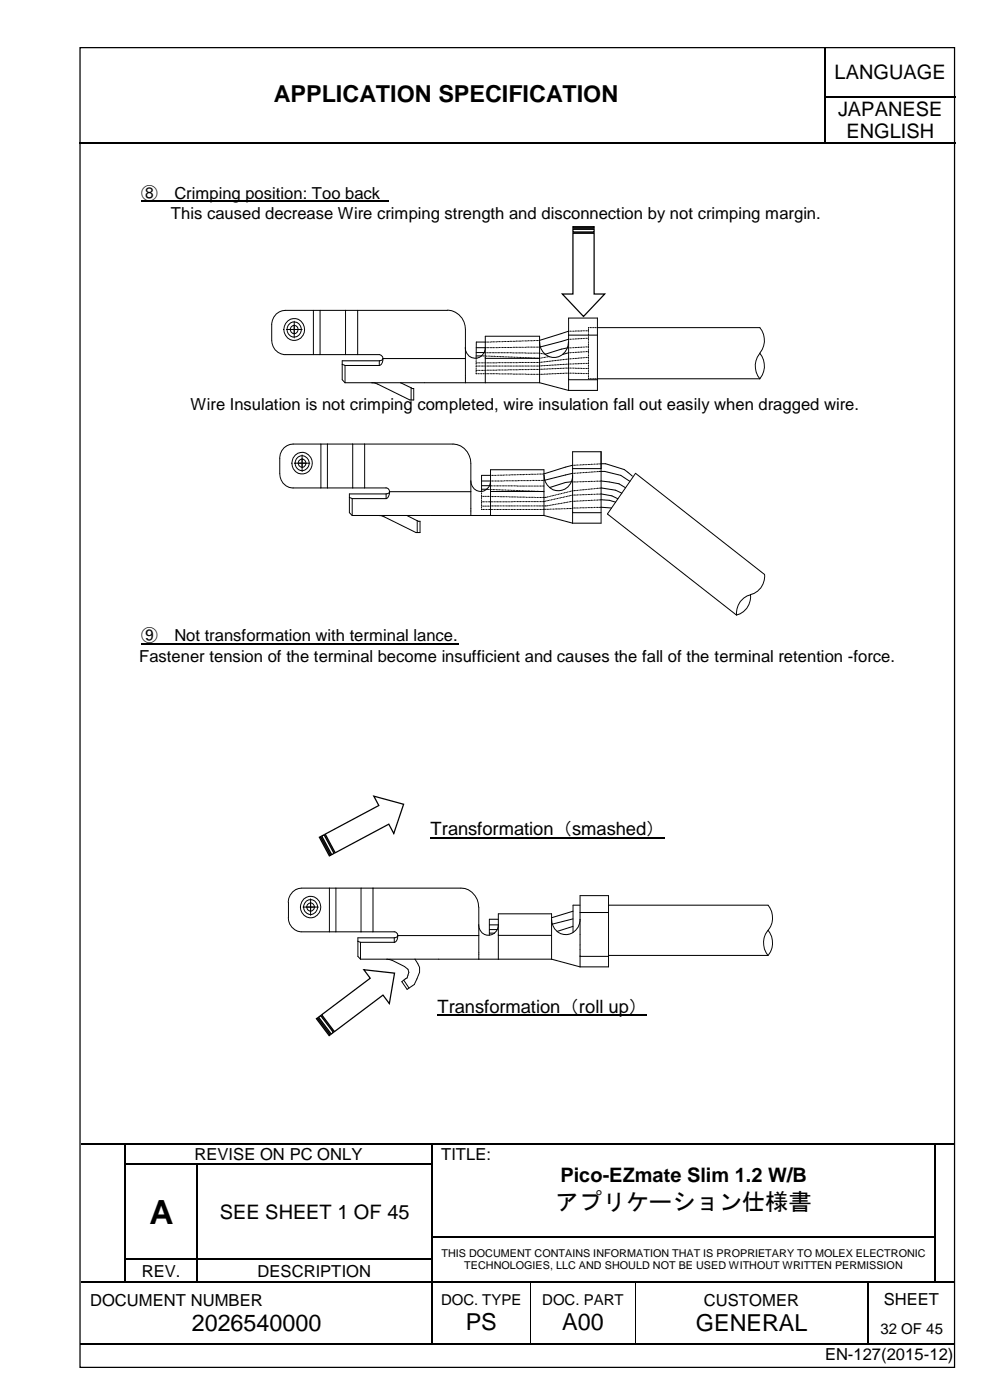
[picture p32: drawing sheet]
<svg xmlns="http://www.w3.org/2000/svg" width="210mm" height="297mm" viewBox="0 0 210 297" stroke-linecap="round" stroke-linejoin="round" font-family="sans-serif">
<defs><g id="words">
<text font-size="7.1" x="31.7" y="259.6">A</text>
<g font-size="5">
<text x="58.1" y="21.6">APPLICATION SPECIFICATION</text>
<text x="117.8" y="256.7">アプリケーション仕様書</text>
<text x="40.6" y="282.4">2026540000</text>
<text x="98.7" y="282.2">PS</text>
<text x="119.2" y="282.2">A00</text>
<text x="147.6" y="282.4">GENERAL</text>
</g>
<g font-size="4.2">
<text x="176.9" y="16.7">LANGUAGE</text>
<text x="177.7" y="24.5">JAPANESE</text>
<text x="179.4" y="29.4">ENGLISH</text>
<text x="118.8" y="250.7">Pico-EZmate Slim 1.2 W/B</text>
<text x="46.6" y="258.6">SEE SHEET 1 OF 45</text>
</g>
<g font-size="3.9">
<text x="91.3" y="177.1">Transformation（smashed）</text>
<text x="92.7" y="214.8">Transformation（roll up）</text>
</g>
<g font-size="3.5">
<text x="29.9" y="42.2">⑧</text>
<text x="36.2" y="46.5">This caused decrease Wire crimping strength and disconnection by not crimping margin.</text>
<text x="37" y="42.2">Crimping position: Too back</text>
<text x="40.4" y="87.1">Wire Insulation is not crimping completed, wire insulation fall out easily when dragged wire.</text>
<text x="29.9" y="136.1">⑨</text>
<text x="37" y="136.1">Not transformation with terminal lance.</text>
<text x="29.5" y="140.4">Fastener tension of the terminal become insufficient and causes the fall of the terminal retention -force.</text>
<text x="41.2" y="246.1">REVISE ON PC ONLY</text>
<text x="93.5" y="246.1">TITLE:</text>
<text x="30.1" y="270.8">REV.</text>
<text x="54.6" y="270.8">DESCRIPTION</text>
<text x="19.1" y="277">DOCUMENT NUMBER</text>
<text x="149.2" y="277">CUSTOMER</text>
<text x="187.4" y="276.8">SHEET</text>
<text x="174.9" y="288.6">EN-127(2015-12)</text>
</g>
<g font-size="3.2">
<text x="93.5" y="276.9">DOC. TYPE</text>
<text x="115" y="276.9">DOC. PART</text>
<text x="186.6" y="283">32 OF 45</text>
</g>
<g font-size="2.3">
<text x="93.6" y="266.6">THIS DOCUMENT CONTAINS INFORMATION THAT IS PROPRIETARY TO MOLEX ELECTRONIC</text>
<text x="98.4" y="269.3">TECHNOLOGIES, LLC AND SHOULD NOT BE USED WITHOUT WRITTEN PERMISSION</text>
</g>
</g></defs>
<g fill="none" stroke="#000" stroke-width=".25">
<path d="M175 10.2v10.2M16.8 30.4h158M175 20.6v9.7M175.1 20.5h27.4M175.1 30.4h27.4M17.2 242.6h9.3M26.6 242.8v4M26.6 247.1v4.8M26.6 252.2v4.9M26.6 257.3v4.9M26.7 242.6h64.8M26.7 247h15"/>
<path d="M41.8 247.1v4.8M41.8 252.2v4.9M41.8 257.3v4.9M42 247h49.5M91.6 242.8v4M91.6 247.1v4.8M91.6 252.2v4.9M91.6 257.3v4.9M91.8 242.6h106.3M198.2 242.8v4M198.2 247.1v4.8M198.2 252.2v4.9"/>
<path d="M198.2 257.3v4.9M198.4 242.6h4M17.2 272h9.3M26.6 262.5v4.6M26.6 267.3v4.6M26.7 267.2h15M26.7 272h15M41.8 262.5v4.6M41.8 267.3v4.6M42 267.2h49.5M42 272h49.5M91.6 262.5v4.6"/>
<path d="M91.6 267.3v4.6M91.6 272.2v12.9M91.8 262.3h106.3M91.8 272h20.6M112.6 272h22M134.9 272h49M184 272.2v12.9M184.1 272h14M198.2 262.5v4.6M198.2 267.3v4.6M198.4 272h4M16.9 285.2h74.6"/>
<path d="M91.8 285.2h20.6M112.6 285.2h22M134.9 285.2h49M184.1 285.2h18.3"/>
</g>
<g fill="#000">
<path d="M174.8 20.4h.3v.2h-.3z" fill-rule="evenodd"/>
<path d="M174.8 30.3h.3v.3h-.3z" fill-rule="evenodd"/>
<path d="M26.5 242.5h.2v.3h-.2z" fill-rule="evenodd"/>
<path d="M26.5 246.8h.2v.3h-.2z" fill-rule="evenodd"/>
<path d="M26.5 251.9h.2v.3h-.2z" fill-rule="evenodd"/>
<path d="M26.5 257.1h.2v.2h-.2z" fill-rule="evenodd"/>
<path d="M41.7 246.8h.3v.3h-.3z" fill-rule="evenodd"/>
<path d="M41.7 251.9h.3v.3h-.3z" fill-rule="evenodd"/>
<path d="M41.7 257.1h.3v.2h-.3z" fill-rule="evenodd"/>
<path d="M91.5 242.5h.3v.3h-.3z" fill-rule="evenodd"/>
<path d="M91.5 246.8h.3v.3h-.3z" fill-rule="evenodd"/>
<path d="M91.5 251.9h.3v.3h-.3z" fill-rule="evenodd"/>
<path d="M91.5 257.1h.3v.2h-.3z" fill-rule="evenodd"/>
<path d="M198.1 242.5h.3v.3h-.3z" fill-rule="evenodd"/>
<path d="M198.1 246.8h.3v.3h-.3z" fill-rule="evenodd"/>
<path d="M198.1 251.9h.3v.3h-.3z" fill-rule="evenodd"/>
<path d="M198.1 257.1h.3v.2h-.3z" fill-rule="evenodd"/>
<path d="M26.5 262.2h.2v.3h-.2z" fill-rule="evenodd"/>
<path d="M26.5 267.1h.2v.2h-.2z" fill-rule="evenodd"/>
<path d="M26.5 271.9h.2v.3h-.2z" fill-rule="evenodd"/>
<path d="M41.7 262.2h.3v.3h-.3z" fill-rule="evenodd"/>
<path d="M41.7 267.1h.3v.2h-.3z" fill-rule="evenodd"/>
<path d="M41.7 271.9h.3v.3h-.3z" fill-rule="evenodd"/>
<path d="M91.5 262.2h.3v.3h-.3z" fill-rule="evenodd"/>
<path d="M91.5 267.1h.3v.2h-.3z" fill-rule="evenodd"/>
<path d="M91.5 271.9h.3v.3h-.3z" fill-rule="evenodd"/>
<path d="M112.4 271.9h.2v.3h-.2z" fill-rule="evenodd"/>
<path d="M134.6 271.9h.3v.3h-.3z" fill-rule="evenodd"/>
<path d="M183.9 271.9h.2v.3h-.2z" fill-rule="evenodd"/>
<path d="M198.1 262.2h.3v.3h-.3z" fill-rule="evenodd"/>
<path d="M198.1 267.1h.3v.2h-.3z" fill-rule="evenodd"/>
<path d="M198.1 271.9h.3v.3h-.3z" fill-rule="evenodd"/>
<path d="M91.5 285.1h.3v.3h-.3z" fill-rule="evenodd"/>
<path d="M112.4 285.1h.2v.3h-.2z" fill-rule="evenodd"/>
<path d="M134.6 285.1h.3v.3h-.3z" fill-rule="evenodd"/>
<path d="M183.9 285.1h.2v.3h-.2z" fill-rule="evenodd"/>
</g>
<path d="M112.5 272.2v12.9M134.7 272.2v12.9" fill="none" stroke="#000" stroke-width=".21"/>
<path d="M55.6 15.8h112.4v9.7h-112.4z" fill-rule="evenodd" fill="#fff"/>
<path d="M17 10.1h185.4v280h-185.4z" fill="none" stroke="#000" stroke-width=".26"/>
<path d="M67.7 177.6l.3-.1 2.1 4-.3 .1zM68.2 177.4l.5-.3 2.1 4-.5 .2zM69 177l11.3-6.1-1-2 6.3 1.7-2.1 6.2-1.1-2-11.3 6.1z" fill-rule="evenodd" fill="#fff"/>
<path d="M67.7 177.6l.3-.1 2.1 4-.3 .1zM68.2 177.4l.5-.3 2.1 4-.5 .2zM69 177l11.3-6.1-1-2 6.3 1.7-2.1 6.2-1.1-2-11.3 6.1z" fill="none" stroke="#000" stroke-width=".26"/>
<path d="M67.1 216.1l.2-.1 2.7 3.5-.2 .2zM67.5 215.8l.5-.3 2.7 3.5-.5 .4zM77.1 205.7l6.5 .8-1.1 6.4-1.3-1.8-10.3 7.8-2.7-3.6 10.3-7.8z" fill-rule="evenodd" fill="#fff"/>
<path d="M67.1 216.1l.2-.1 2.7 3.5-.2 .2zM67.5 215.8l.5-.3 2.7 3.5-.5 .4zM77.1 205.7l6.5 .8-1.1 6.4-1.3-1.8-10.3 7.8-2.7-3.6 10.3-7.8z" fill="none" stroke="#000" stroke-width=".26"/>
<path d="M29.9 42.7h52.5M29.9 136.6h67.2" fill="none" stroke="#000" stroke-width=".25"/>
<path d="M121.5 48.1h4.5v.3h-4.5zM121.5 48.7h4.5v.5h-4.5zM121.5 49.5h4.5v12.9h2.2l-4.5 4.7-4.5-4.7h2.3z" fill-rule="evenodd" fill="#fff"/>
<path d="M121.5 48.1h4.5v.3h-4.5zM121.5 48.7h4.5v.5h-4.5zM121.5 49.5h4.5v12.9h2.2l-4.5 4.7-4.5-4.7h2.3z" fill="none" stroke="#000" stroke-width=".26"/>
<path d="M91.3 177.7h49.6M92.7 215.4h44.5" fill="none" stroke="#000" stroke-width=".3"/>
<g fill="none" stroke="#000" stroke-width=".21">
<path d="M60.7 69.9h3.4M61 68.1a2.28 2.28 0 0 1 3.5 1 2.28 2.28 0 0 1-1.9 3.1 2.33 2.33 0 0 1-2.3-1.5 2.33 2.33 0 0 1 .7-2.6zM62.4 68.2v3.5M66.4 65.8v9.4M67.9 65.8v9.4M72.6 77.3l.5 .2M73.1 77.5v3.7M73.1 77.5h7.3M73.3 65.8v9.4M75.8 65.8v9.4M80.4 76.5v1M80.4 76.5h-7.8v4.1l.5 .6"/>
<path d="M81.2 76.1a.89 .89 0 0 0-.8-.9h-19.9a2.96 2.96 0 0 1-2.9-3v-3.3a3 3 0 0 1 2.9-3.1h34.3a3.9 3.9 0 0 1 3.9 4.1v6.2M81.2 76.1a1.44 1.44 0 0 1-.6 1.4h-.2M81.2 76.1l-.2 .3-.6 .1M81.2 76.1h17.5M98.6 73.8a2.13 2.13 0 0 0 2.2 2.2 2.13 2.13 0 0 0 2.1-2.2M98.7 76.1v5.1M100.9 79.1v.2h.2M100.9 76.3v.2M100.9 76.7v.1M100.9 77.4v.1M100.9 77.7v.2M100.9 78.1v.1"/>
<path d="M100.9 78.4v.2M100.9 78.8v.1M100.9 75.5h1.3M100.9 74.8h1.9M100.9 73.8h2.1M101.1 78.6h-.2M101.1 77.7h-.2M101.1 77l-.2 .1M101.3 78.6h.1M101.3 77.7h.1M101.3 77h.1M101.3 79.3h.2"/>
<path d="M101.6 78.6h.1M101.6 77.7h.1M101.6 77h.1M101.7 79.3h.1M102 78.6h.1M102 77.7h.1M102 77h.1M102 79.3h.2M102.2 78.6h.2M102.2 77.7h.2M102.2 77h.2M102.4 79.3h.1"/>
<path d="M102.4 75.5h.2M102.6 78.6h.1M102.6 77.7h.1M102.6 77h.1M102.8 79.3h.2M102.8 75.5h.1M102.9 75.9v.1h11.5M102.9 78.6h.1M102.9 77.7h.1M102.9 77h.1M103 74.8h.1M103 72.6h-2l-.1 3.5"/>
<path d="M103.1 75.5h.1M103.2 79.3h.2M103.2 73.8h.2M103.2 72.6h.2M103.3 78.5h.1M103.3 77.7h.1M103.3 77h.1M103.3 74.8h.1M103.4 75.5h.2M103.6 78.5h.1M103.6 77.7h.1M103.6 77h.1"/>
<path d="M103.6 79.3h.1M103.6 73.8h.1M103.6 72.6h.1M103.6 74.8h.2M103.8 75.5h.1M103.9 78.5h.1M103.9 77.7h.1M103.9 77h.1M103.9 79.3h.1M103.9 73.8h.1M103.9 72.6h.1M104 74.8h.1"/>
<path d="M104.1 75.6h.1M104.2 79.3h.1M104.2 73.8h.1M104.2 72.5h.1M104.2 78.5h.1M104.2 77.7h.1M104.2 77h.1M104.3 74.8h.1M104.4 75.6h.2M104.5 78.5h.2M104.5 77.7h.2M104.5 77h.2"/>
<path d="M104.5 79.3h.2M104.5 73.8h.2M104.5 72.5h.2M104.6 74.8h.1M104.7 75.6h.2M104.9 78.5h.1M104.9 77.7h.1M104.9 77h.1M104.9 79.3h.1M104.9 73.8h.1M104.9 72.5h.1M104.9 74.8h.1"/>
<path d="M105.1 75.6h.1M105.2 78.5h.1M105.2 77.7h.1M105.2 77h.1M105.2 79.3h.1M105.2 73.8h.1M105.2 72.5h.1M105.3 74.8h.1M105.4 75.6h.1M105.5 79.3h.1M105.5 73.8h.1M105.5 72.5h.1"/>
<path d="M105.5 78.5h.1M105.5 77.7h.1M105.5 76.9h.1M105.6 74.8h.1M105.8 75.6h.1M105.8 78.5h.2M105.8 77.7h.2M105.8 76.9h.2M105.8 79.3h.1M105.8 73.7h.1M105.8 72.5h.1M105.9 74.8h.1"/>
<path d="M106.1 75.7h.1M106.2 78.5h.1M106.2 77.7h.1M106.2 76.9h.1M106.2 79.3h.1M106.2 73.7h.1M106.2 72.5h.1M106.2 74.8h.1M106.4 75.7h.1M106.5 78.5h.1M106.5 77.7h.1M106.5 76.9h.1"/>
<path d="M106.5 79.3h.1M106.5 73.7h.1M106.5 72.5h.1M106.5 74.8h.2M106.7 75.7h.1M106.8 79.3h.1M106.8 73.7h.1M106.8 72.4h.1M106.8 78.5h.1M106.8 77.7h.1M106.8 76.9h.1M106.9 74.8h.1"/>
<path d="M107.1 75.7h.1M107.1 78.5h.2M107.1 77.7h.2M107.1 76.9h.2M107.1 79.3h.1M107.1 73.7h.1M107.1 72.4h.1M107.2 74.8h.1M107.4 75.7h.1M107.5 78.5h.1M107.5 77.7h.1M107.5 76.9h.1"/>
<path d="M107.5 79.3h.1M107.5 73.7h.1M107.5 72.4h.1M107.5 74.8h.2M107.7 75.7h.1M107.8 79.3h.1M107.8 73.7h.1M107.8 72.4h.1M107.8 78.5h.1M107.8 77.7h.1M107.8 76.9h.1M107.8 74.8h.2"/>
<path d="M108 75.7h.2M108.1 78.5h.1M108.1 77.7h.1M108.1 76.9h.1M108.1 79.3h.1M108.1 73.7h.1M108.1 72.4h.1M108.2 74.8h.1M108.4 75.7h.1M108.4 78.5h.1M108.4 77.7h.1M108.4 76.9h.1"/>
<path d="M108.4 79.3h.1M108.4 73.7h.1M108.4 72.4h.1M108.5 74.8l.1 .1M108.7 75.7l.1 .1M108.8 78.5h.1M108.8 77.7h.1M108.8 76.9h.1M108.8 79.4h.1M108.8 73.7h.1M108.8 72.4h.1M108.8 74.9h.1"/>
<path d="M109 75.8h.1M109.1 79.4h.1M109.1 73.7h.1M109.1 72.4h.1M109.1 78.5h.1M109.1 77.7h.1M109.1 76.9h.1M109.1 74.9h.2M109.4 75.8h.1M109.4 78.5h.2M109.4 77.7h.2M109.4 76.9h.2"/>
<path d="M109.4 79.4h.2M109.4 73.7h.2M109.4 72.4h.2M109.4 74.9h.2M109.7 75.8h.1M109.7 78.5h.2M109.7 77.7h.2M109.7 76.9h.2M109.7 79.4h.2M109.7 73.7h.2M109.7 72.4h.2M109.8 74.9h.1"/>
<path d="M110 75.8h.1M110 78.4h.2M110 77.7h.2M110 76.9h.2M110 79.4h.2M110 73.7h.2M110 72.4h.2M110.1 74.9h.1M110.3 75.8h.1M110.3 78.4h.2M110.3 77.7h.2M110.3 76.9h.2"/>
<path d="M110.3 79.4h.2M110.3 73.7h.2M110.3 72.4h.2M110.4 74.9h.1M110.6 75.9h.1M110.7 78.4h.1M110.7 77.7h.1M110.7 76.9h.1M110.7 79.4h.1M110.7 73.7h.1M110.7 72.3h.1M110.7 74.9h.1"/>
<path d="M111 75.9h.1M111 78.4h.1M111 77.7h.1M111 76.9h.1M111 79.4h.1M111 73.7h.1M111 72.3h.1M111 74.9h.2M111.3 75.9h.1M111.3 78.4h.2M111.3 77.7h.2M111.3 76.9h.2"/>
<path d="M111.3 79.4h.2M111.3 74.9h.2M111.3 73.7h.2M111.3 72.3h.2M111.6 75.9h.2M111.6 78.4h.2M111.6 77.7h.2M111.6 76.9h.2M111.6 79.4h.2M111.6 73.6h.2M111.6 72.3h.2M111.7 74.9h.1"/>
<path d="M111.9 75.9h.2M112 78.4h.1M112 77.7h.1M112 76.9h.1M112 79.4h.1M112 73.6h.1M112 72.3h.1M112 74.9h.1M112.3 75.9h.1M112.3 78.4h.1M112.3 77.7h.1M112.3 76.9h.1"/>
<path d="M112.3 79.4h.1M112.3 74.9h.2M112.3 73.6h.1M112.3 72.3h.1M112.6 75.9h.1M112.6 79.4h.2M112.6 73.6h.2M112.6 72.3h.2M112.6 78.4h.2M112.6 77.7h.2M112.6 76.9h.2M112.6 74.9h.2"/>
<path d="M112.9 78.4h.2M112.9 77.7h.2M112.9 76.9h.2M112.9 75.9h.2M112.9 79.4h.2M112.9 73.6h.2M112.9 72.3h.2M113 74.9h.1M113.3 78.4h.1M113.3 77.7h.1M113.3 76.9h.1M113.3 75.9h.1"/>
<path d="M113.3 79.4h.1M113.3 74.9h.1M113.3 73.6h.1M113.3 72.2h.1M113.6 78.4h.1M113.6 77.7h.1M113.6 76.9h.1M113.6 79.4h.1M113.6 74.9h.1M113.6 73.6h.1M113.6 72.2h.1M113.9 78.4h.2"/>
<path d="M113.9 77.7h.2M113.9 76.9h.2M113.9 79.4h.2M113.9 73.6h.2M113.9 72.2h.2M114 74.9h.1M114.2 79.4h.3M114.2 76h.2M114.2 74.9l.3 .1M114.2 73.6h.2M114.4 72.6a3.1 3.1 0 0 0 3.1 3.2 3.1 3.1 0 0 0 3-3.2M114.5 78.3l-.3 .1"/>
<path d="M114.5 77.6l-.3 .1M114.5 76.9h-.3M114.5 76h-.1M114.7 75.9h.1M114.7 77.6h.1M114.7 78.3h.1M114.7 79.4h.1M114.7 75h.2M114.8 76.8l-.1 .1M115 77.6h.2M115 78.3h.2M115 79.4h.2"/>
<path d="M115.1 75l.1 .1M115.1 75.9h-.1M115.2 76.8h-.2M115.3 75.8h.2M115.4 77.6h.1M115.4 78.3h.1M115.4 79.4h.1M115.4 75.1l.2 .1M115.5 76.7l-.1 .1M115.7 77.5h.2M115.7 78.3h.2M115.7 79.4h.2"/>
<path d="M115.8 75.7l-.1 .1M115.9 76.7h-.2M116 75.7h.1M116 77.5h.2M116.2 76.7h-.2M116.2 78.3h-.2M116.2 79.3l-.2 .1M116.3 75.7h.1M116.4 77.5h.1M116.4 78.3h.1M116.4 79.3h.1M116.5 76.6l-.1 .1"/>
<path d="M116.7 78.3h.2M116.7 79.3h.2M116.9 76.6h-.2M116.9 77.5h-.2M117 77.5h.2M117 78.2h.2M117 79.3h.2M117.2 76.5l-.2 .1M117.4 78.2h.1M117.4 79.3h.1M117.5 76.5h-.1M117.5 77.4l-.1 .1"/>
<path d="M117.7 77.4h.2M117.7 78.2h.2M117.7 79.3h.2M117.9 76.5h-.2M118.1 78.2h.1M118.1 79.2h.1M118.2 76.4l-.1 .1M118.2 77.4h-.1M118.4 77.4h.1M118.4 78.2h.1M118.4 79.2h.1M118.5 76.4h-.1"/>
<path d="M118.7 77.3h.2M118.9 76.3l-.2 .1M118.9 78.1l-.2 .1M118.9 79.2h-.2M119.1 77.3h.1M119.1 78.1h.1M119.1 79.2h.1M119.2 76.3h-.1M119.4 77.3h.1M119.4 78.1h.1M119.4 79.2h.1M119.5 76.3h-.1"/>
<path d="M119.7 77.3h.2M119.7 78.1h.2M119.7 79.2h.2M119.9 76.2l-.2 .1M120.1 77.3h.1M120.1 78.1h.1M120.1 79.2h.1M120.2 76.2h-.1M120.3 73.8l-4.7 1.4M120.4 78.1h.3M120.4 79.2h.3M120.5 73.8h.2"/>
<path d="M120.5 71.1h6.2M120.7 76.1l-.3 .1M120.7 77.2l-.3 .1M120.7 74.8l-1.4 .4M120.7 70.3l-6.5 1.9M120.7 72l-6.2 1.6M120.9 78.1h.1M120.9 79.2h.1M120.9 74.8h.1M120.9 73.8h.1M120.9 77.2h.1M120.9 72h.1"/>
<path d="M120.9 70.3h.1M121 76.1h-.1M121.2 78.1h.1M121.2 79.2h.1M121.2 77.2h.1M121.2 76.1h.1M121.2 74.8h.1M121.2 70.3h.1M121.3 73.8h-.1M121.3 71.9l-.1 .1M121.6 78.1h.1M121.6 79.2h.1"/>
<path d="M121.6 73.8h.1M121.6 76.1h.1M121.6 74.8h.1M121.6 71.9h.1M121.6 70.3h.1M121.7 77.2h-.1M121.9 79.2h.1M121.9 78.1h.1M121.9 77.2h.1M121.9 74.8h.1M122 76l-.1 .1M122 73.7l-.1 .1"/>
<path d="M122 71.9h-.1M122 70.2l-.1 .1M122.2 78.1h.2M122.2 79.2h.2M122.2 76h.2M122.2 73.7h.2M122.2 77.2h.2M122.2 71.9h.2M122.2 70.2h.2M122.4 74.7l-.2 .1M122.6 78.1h.1M122.6 79.2h.1"/>
<path d="M122.6 76h.1M122.6 74.7h.1M122.6 70.2h.1M122.7 77.1l-.1 .1M122.7 73.7h-.1M122.7 71.9h-.1M122.9 75.9h.1M122.9 78.1h.1M122.9 79.2h.1M122.9 73.7h.1M122.9 77.1h.1M122.9 71.9h.1"/>
<path d="M122.9 70.2h.1M123 74.7h-.1M123.2 79.2h.2M123.2 78.1l.2 .1M123.2 77.1h.2M123.2 74.7h.2M123.4 75.9h-.2M123.4 73.6l-.2 .1M123.4 71.8l-.2 .1M123.4 70.2h-.2M123.6 78.2h.1M123.6 79.2h.1"/>
<path d="M123.6 75.9h.1M123.6 73.6h.1M123.6 74.6h.1M123.6 71.8h.1M123.6 70.2h.1M123.7 77.1h-.1M123.9 75.9h.2M123.9 78.2h.2M123.9 79.2h.2M123.9 77.1h.2M123.9 74.6h.2M123.9 70.2h.2"/>
<path d="M124.1 73.6h-.2M124.1 71.8h-.2M124.3 78.2h.1M124.3 79.2h.1M124.3 73.6h.1M124.3 77.1h.1M124.3 74.6h.1M124.3 71.8h.1M124.3 70.2h.1M124.4 75.8l-.1 .1M124.6 77.1l.2 .1M124.8 75.7l-.2 .1"/>
<path d="M124.8 79.2h-.2M124.8 78.1l-.2 .1M124.8 74.6h-.2M124.8 73.6h-.2M124.8 71.6l-.2 .2M124.8 70.1l-.2 .1M124.8 69.9v.1M124.8 70.2v.1M124.8 70.6v.1M124.8 70.9v.2M124.8 71.3v.1M124.8 71.9v.2"/>
<path d="M124.8 72.3v.1M124.8 72.6v.2M124.8 73v.1M124.8 73.3v.2M124.8 73.7v.1M124.8 74v.2M124.8 74.4v.1M124.8 74.7v.1M124.8 75v.2M124.8 75.4v.1M124.8 76.1v.1M124.8 76.4v.1"/>
<path d="M124.8 76.7v.2M124.8 77.5v.1M124.8 77.8v.1M124.8 78.5v.1M124.8 78.8v.2M124.8 79.5v.1M124.8 79.8v.2M124.9 69.5l-.1 .2M125.1 69.5h.1M125.4 69.5h.2M125.8 69.5h.2M126.1 69.5h.2"/>
<path d="M126.5 69.5h34.6a4.3 4.3 0 0 1 0 5.4M161.1 75a4.3 4.3 0 0 1 0 5.4 4.3 4.3 0 0 1 0-5.4zM62.4 98.3h3.3M62.6 96.6a2.25 2.25 0 0 1 3.2 .2 2.25 2.25 0 0 1-.3 3.2 2.25 2.25 0 0 1-3.2-.3 2.25 2.25 0 0 1 .3-3.1zM64 96.5v3.5M68 94.2v9.3M69.4 94.2v9.3M73.1 81.2h25.6M74.8 94.2v9.3M77.3 94.2v9.3M78.8 81.2l1.2 .3 6.9 3.4h.8v-2.5l-.5-.1M84.9 81.2l2.3 1.1"/>
<path d="M87.2 82.3v2.6M98.7 81.2h4.2M102.9 81.2h11.5M102.9 81.2v-9.9h11.5v9.9M114.4 81.2l6.1 1.6M120.5 80.6v-13.1h6.2v15.3h-6.2M120.5 80.6v2.2M120.5 80.6h6.2M121.4 99.4h6M121.5 98.7l-6.3 1.9M121.7 98.7h.1M122.2 98.7h-.2"/>
<path d="M122.4 98.7h.1M122.7 98.7h.1M123 98.6h.1M123.3 98.6h.2M123.7 98.6h.1M124 98.6h.1M124.5 98.5l-.2 .1M124.7 98.5h.1M124.8 80.4h.1M124.8 80.2v.1M125 98.5h.1M125.1 80.4h.1"/>
<path d="M125.3 98.5h.2M125.4 80.4h.2M125.6 98.5h.2M125.8 80.4h.2M126 98.5h.1M126.1 80.4h.2M126.3 98.5h.1M126.5 80.4h34.6M126.8 98.4l-.2 .1M127 98.4h.1M127.3 98.4h1.1l4 1.2 1.7 1.4M74.1 105.5l.6 .3"/>
<path d="M74.7 105.8v3.6M74.7 109.4h25.1M74.7 105.8h7.2M80.3 109.4l1.1 .2 6.8 3.4h.9v-2.4l-.6-.1M81.9 104.8v1M81.9 104.8h-7.8v4l.6 .6M82.6 104.3a.72 .72 0 0 0-.7-.8h-19.8a2.87 2.87 0 0 1-2.8-3v-3.3a2.93 2.93 0 0 1 2.8-3h33.9a3.9 3.9 0 0 1 3.8 4.1v6M82.6 104.3l-.2 .3-.5 .2M82.6 104.3v.1a1.44 1.44 0 0 1-.6 1.3l-.1 .1M82.6 104.3h17.2M86.3 109.4l2.2 1.1M88.5 110.5v2.5"/>
<path d="M99.8 102a2.09 2.09 0 0 0 2.1 2.3 2.09 2.09 0 0 0 2.1-2.3M99.8 104.3v5.1M99.8 109.4h4.2M102.1 108l.1 .1M102.1 104.7v.1M102.1 105v.2M102.1 105.4v.1M102.1 105.7v.2M102.1 106.1v.2M102.1 106.9v.1M102.1 107.2v.2M102.1 107.6v.1"/>
<path d="M102.1 105.3h.1M102.1 103.8h1.3M102.1 103l1.8 .1M102.1 102h2M102.1 107.4h.1M102.2 106.5h-.1v.2M102.4 106.5h.2M102.4 108.1h.2M102.5 107.4h.1M102.5 105.3h.1M102.8 106.5h.1M102.8 108.1h.1"/>
<path d="M102.8 107.4h.2M102.8 105.3h.2M103.1 106.5h.1M103.1 108.1h.1M103.2 107.4h.1M103.2 105.3h.1M103.4 106.5h.1M103.4 108.1h.1M103.5 107.4h.2M103.5 105.3h.2M103.5 103.8h.2M103.7 106.5h.2"/>
<path d="M103.7 108.1h.2M103.9 105.3h.2M103.9 103.8h.1M104 104.1v.2h11.3M104 109.4v-9.7h11.3v9.7M104 109.4h11.3M104.1 106.5h.1M104.1 108.1h.1M104.1 103.1h.2M104.1 107.3l-.2 .1M104.1 100.9h-2v3.5M104.2 103.8l.1 .1"/>
<path d="M104.3 105.3h.2M104.3 102h.2M104.3 100.9h.2M104.3 107.3h.2M104.4 106.5h.1M104.4 108.1h.1M104.4 103.1h.2M104.5 103.9h.2M104.7 105.3h.1M104.7 102h.1M104.7 100.9h.1M104.7 107.3h.1"/>
<path d="M104.7 106.5h.2M104.7 108.1h.2M104.8 103.1h.1M104.9 103.9h.1M105 105.3h.1M105 102h.1M105 100.9h.1M105 107.3h.2M105.1 106.5h.1M105.1 108.1h.1M105.1 103.1h.1M105.2 103.9h.1"/>
<path d="M105.3 102h.1M105.3 105.3h.1M105.3 107.3h.2M105.4 106.5h.1M105.4 108.1h.1M105.4 103.1h.2M105.4 100.8l-.1 .1M105.5 103.9h.1M105.6 102h.1M105.7 105.3h.1M105.7 100.8h.1M105.7 107.3h.1"/>
<path d="M105.7 106.5h.2M105.7 108.1h.2M105.7 103.1h.2M105.8 103.9h.1M106 102h.1M106 105.4h.1M106 100.8h.1M106 107.3h.1M106 106.5h.2M106 108.1h.2M106.1 103.1h.1M106.2 103.9l.1 .1"/>
<path d="M106.3 102h.1M106.3 105.4h.2M106.3 100.8h.2M106.3 107.3h.2M106.4 106.5h.1M106.4 108.1h.1M106.4 103.1h.1M106.5 104h.1M106.6 102h.1M106.6 105.4h.2M106.6 100.8h.2M106.7 107.3h.1"/>
<path d="M106.7 106.5h.1M106.7 108.1h.1M106.7 103.1h.2M106.8 104h.1M106.9 102h.2M107 105.4h.1M107 100.8h.1M107 106.5h.2M107 108.1h.2M107 107.3h.1M107.1 103.1h.1M107.1 104h.1"/>
<path d="M107.3 102h.1M107.3 105.4h.1M107.3 100.8h.1M107.3 106.5h.2M107.3 108.1h.2M107.3 107.3h.2M107.4 103.1h.1M107.5 104h.1M107.6 102h.1M107.6 105.4h.2M107.6 100.8h.2M107.6 107.3h.2"/>
<path d="M107.7 106.5h.1M107.7 108.1h.1M107.7 103.1h.1M107.8 104h.1M107.9 102h.1M108 105.4h.1M108 100.8h.1M108 107.3h.1M108 106.5h.1M108 108.1h.1M108 103.1h.2M108.1 104h.1"/>
<path d="M108.2 102h.2M108.3 105.4h.1M108.3 100.7h.1M108.3 107.3h.2M108.4 106.5h.1M108.4 108.1h.1M108.4 103.1h.1M108.4 104h.1M108.5 102h.2M108.6 105.4h.2M108.6 100.7h.2M108.7 108.1h.1"/>
<path d="M108.7 107.3h.1M108.7 103.1h.1M108.7 104h.2M108.8 106.4l-.1 .1M108.9 102h.1M109 105.4h.1M109 100.7h.1M109 106.4h.1M109 108.1h.1M109 107.3h.1M109 103.1h.1M109.1 104h.1"/>
<path d="M109.2 102h.1M109.3 105.4h.1M109.3 100.7h.1M109.3 106.4h.1M109.3 108.1h.1M109.3 103.1h.2M109.3 107.3h.1M109.4 104.1h.1M109.5 102h.2M109.6 105.4l.1 .1M109.7 106.4h.1M109.7 108.1h.1"/>
<path d="M109.7 103.1h.1M109.7 107.3h.1M109.7 104.1h.1M109.7 100.7h-.1M109.8 102h.2M110 106.4h.1M110 108.1h.1M110 105.5h.1M110 100.7h.1M110 103.1h.1M110 107.3h.1M110 104.1h.1"/>
<path d="M110.2 102h.1M110.3 105.5h.1M110.3 100.7h.1M110.3 106.4h.1M110.3 108.1h.1M110.3 103.1h.1M110.3 107.3h.1M110.4 104.1h.1M110.5 102h.1M110.6 105.5h.1M110.6 100.7h.1M110.6 106.4h.1"/>
<path d="M110.6 108.1h.1M110.6 103.1h.2M110.7 104.1h.1M110.7 107.3h.1M110.8 102h.2M110.9 105.5h.2M110.9 100.7h.2M111 106.4h.1M111 108.1h.1M111 103.1h.1M111 107.3h.1M111 104.1h.1"/>
<path d="M111.2 102h.1M111.2 105.5h.1M111.2 100.7h.1M111.3 106.4h.1M111.3 108.1h.1M111.3 103.1h.1M111.3 107.3h.1M111.3 104.2h.1M111.4 102h.2M111.6 106.4h.1M111.6 108.1h.1M111.6 105.5h.1"/>
<path d="M111.6 100.7h.1M111.6 103.1h.1M111.6 107.3h.1M111.6 104.2h.1M111.7 102h.2M111.9 106.4h.1M111.9 108.1h.1M111.9 105.5h.1M111.9 100.7h.1M111.9 104.2h.2M111.9 103.1h.1M111.9 107.3h.2"/>
<path d="M112.1 102h.1M112.2 106.4h.1M112.2 108.1h.1M112.2 105.5h.1M112.2 103.1h.2M112.2 100.7h.1M112.3 104.2h.1M112.3 107.3h.1M112.4 102h.1M112.5 105.5h.2M112.5 100.6h.2M112.6 106.4h.1"/>
<path d="M112.6 108.1h.1M112.6 103.1h.1M112.6 104.2h.1M112.6 107.3h.1M112.8 101.9h.1M112.9 105.5h.1M112.9 100.6h.1M112.9 106.4h.1M112.9 108.1h.1M112.9 104.2h.2M112.9 103.1h.1M112.9 107.3h.2"/>
<path d="M113.1 101.9h.1M113.2 106.4h.1M113.2 108.1h.1M113.2 105.5h.1M113.2 100.6h.1M113.2 104.2h.1M113.2 103.1h.1M113.3 107.3h.1M113.4 101.9h.1M113.5 106.4h.2M113.5 108.1h.2M113.5 105.5h.1"/>
<path d="M113.5 103.1h.2M113.5 100.6h.1M113.6 107.3h.1M113.7 101.9h.1M113.9 106.4h.1M113.9 108.1h.1M113.9 105.5h.1M113.9 103.1h.1M113.9 107.3h.2M114 100.6h-.1M114 101.9h.2M114.2 106.4h.1"/>
<path d="M114.2 108.1h.1M114.2 105.5h.1M114.2 104.2l.1 .1M114.2 103.1h.1M114.2 100.6h.1M114.2 107.3h.2M114.4 101.9h.1M114.5 105.5h.2M114.5 100.6h.2M114.5 106.4h.2M114.5 108.1h.2M114.5 103.1h.2"/>
<path d="M114.6 107.3h.1M114.7 101.9h.1M114.8 106.4h.2M114.8 108.1h.2M114.8 105.5h.2M114.8 103.1h.2M114.8 100.6h.2M114.9 107.3h.2M115 101.9h.1M115.2 105.5h.2M115.2 103.1h.1M115.2 107.3h.2"/>
<path d="M115.3 109.4l6.1 1.6M115.4 100.9a3 3 0 0 0 3 3.2 3 3 0 0 0 3-3.2M115.4 106.4h-.2M115.4 108l-.2 .1M115.6 107.3h.2M115.6 108h.2M115.7 106.3h-.1M115.8 105.5h-.2M116 108h.1M116 105.4h.2M116 107.3h.2M116.1 106.2l-.2 .1"/>
<path d="M116.3 106.2h.1M116.3 108h.1M116.4 105.3h.1M116.5 107.2l-.1 .1M116.6 106.1h.1M116.6 108h.1M116.7 107.2h.1M116.7 105.3h.1M117 108h.1M117 106l-.1 .1M117 105.2h.1M117.1 107.1h-.1"/>
<path d="M117.3 108h.1M117.3 105.9l-.1 .1M117.3 107.1h.2M117.3 105.1h.2M117.5 105.9h.1M117.7 105h.1M117.7 108h-.1M117.8 107h-.1M117.8 105.8h.1M117.9 108h.2M118 106.9h.1M118 104.9h.1"/>
<path d="M118.2 105.7l-.1 .1M118.3 108h.1M118.3 104.9h.2M118.5 106.9h-.2M118.6 105.7h-.1M118.6 108h.2M118.6 104.8h.2M118.8 105.6h.1M118.8 106.8l-.2 .1M119 106.8h.1M119 104.7h.1M119 105.5h.2"/>
<path d="M119 107.9l-.1 .1M119.3 107.9h.1M119.3 104.6h.1M119.4 106.7h-.1M119.5 105.5h-.1M119.6 107.9h.1M119.6 106.7h.2M119.6 104.5h.2M119.8 105.4h-.1M119.9 107.9h.2M119.9 104.5h.2M120 105.3h.1"/>
<path d="M120.1 106.6h-.2M120.2 107.9h.2M120.3 106.5h.1M120.3 104.4h.1M120.3 105.3h.1M120.6 107.9h.1M120.6 104.3h.1M120.7 106.5h-.1M120.8 105.2h-.2M120.9 106.4h.2M120.9 104.2h.2M120.9 107.9h.2"/>
<path d="M121.1 105.1h-.1M121.1 102.2l-1.2 .2-3.4 1M121.4 108.8v2.2M121.4 106.3v2.5M121.4 104.1v2.2M121.4 104.1h.1M121.4 107.8h.1M121.4 107.9h-.2M121.4 106.3l-.2 .1M121.4 106.3h.1M121.4 104.1l-.2 .1M121.4 102.2h.1"/>
<path d="M121.4 104.1v-8.3h6v15.2h-6M121.4 108.8h6M121.5 100.4l-6.2 1.5M121.5 105l-.3 .1M121.7 107.8h.1M121.7 106.3h.1M121.7 105h.1M121.7 102.2h.1M121.7 100.4h.1M121.8 104.1h-.1M122 104.1h.2M122 107.8h.2"/>
<path d="M122 105h.2M122 102.2h.2M122 100.4h.1M122.2 106.3h-.2M122.4 104h.1M122.4 107.8h.1M122.4 106.3h.1M122.4 102.2h.1M122.4 100.4h.1M122.5 105h-.1M122.7 100.3h.1M122.7 104h.1"/>
<path d="M122.7 107.8h.1M122.7 106.3h.1M122.7 105h.1M122.7 102.2h.1M123 104h.1M123 107.7h.1M123 106.3h.1M123 105h.1M123 102.2h.1M123.1 100.3h-.1M123.3 107.7h.2M123.3 106.3h.2"/>
<path d="M123.3 102.2h.2M123.3 100.3h.1M123.5 104.9l-.2 .1M123.5 103.9l-.2 .1M123.7 107.7h.1M123.7 106.2h.1M123.7 104.9h.1M123.7 100.3h.1M123.8 103.9h-.1M123.8 102.2h-.1M124 100.3h.1M124 103.9h.1"/>
<path d="M124 107.7h.1M124 106.2h.1M124 104.9h.1M124 102.2h.1M124.3 100.2h.2M124.3 103.8h.2M124.3 102.2h.2M124.5 107.7h-.2M124.5 106.2h-.2M124.5 104.9h-.2M124.6 100.2h.2M124.7 107.7h.1"/>
<path d="M124.7 106.2h.1M124.7 104.9h.1M124.7 103.8h.1M124.7 102.2h.1M125 107.7h.1M125 106.2h.1M125 104.9h.1M125 100.2h.1M125.1 102.1l-.1 .1M125.1 103.8h-.1M125.3 107.7h.2M125.3 106.1h.2"/>
<path d="M125.3 102.1h.2M125.4 100.1l-.1 .1M125.5 104.9h-.2M125.5 103.7l-.2 .1M125.6 100.1h.2M125.6 107.7h.2M125.6 106.1h.2M125.6 104.9h.2M125.6 103.7h.2M125.6 102.1h.2M125.9 100.1h.2M126 107.7h.1"/>
<path d="M126 106.1h.1M126 104.9h.1M126 103.7h.1M126 102.1h.1M126.3 100.1h.1M126.3 107.7h.1M126.3 106.1h.1M126.3 103.6h.1M126.3 102.1h.1M126.4 104.8l-.1 .1M126.6 100.1h.1M126.6 107.7h.2"/>
<path d="M126.6 104.8h.2M126.6 103.6h.2M126.6 102.1h.2M126.8 106.1h-.2M126.9 100.1l1.3-.1 3.4 .9 1.9 1.2M127 107.7h.1M127 106.1h.1M127 104.8h.1M127 102.1h.1M127.1 103.6h-.1M127.3 107.7l2.3 .1M127.3 106.1h1.9l1.3 .4"/>
<path d="M127.3 104.8l2.4 .4 1.3 .6M127.3 103.6h.1M127.3 102.1l3.9 .5 1.4 .9M127.4 103.5l3.1 .5 1.3 .6M159.1 126.2a4 4 0 0 1-3 4.3M159.1 126.1a3.9 3.9 0 0 0 3-4.3l-27.4-21.4-5.9 8.6 27.3 21.5M159.1 126.2a3.9 3.9 0 0 0-2.9 4.3M61.1 194.7a2.96 2.96 0 0 0 2.8 3h19.7a.78 .78 0 0 1 .7 .8M61.1 191.4a2.98 2.98 0 0 1 2.9-3h33.7a3.9 3.9 0 0 1 3.8 4v6.1M61.2 191.4v3.3M64.2 192.4h3.3M64.4 190.7a2.25 2.25 0 0 1 3.5 .9 2.25 2.25 0 0 1-1.8 3.1 2.31 2.31 0 0 1-2.2-1.4 2.31 2.31 0 0 1 .5-2.6z"/>
<path d="M65.8 190.7v3.5M69.8 188.4v9.3M71.2 188.4v9.3M75.9 199.7l.5 .2M76.4 199.9v3.6M76.4 199.9h7.2M76.5 188.4v9.3M79.1 188.4v9.3M83.6 199v.9M83.6 199h-7.7v3.9l.5 .6M84.3 198.5l-.2 .3-.5 .2M84.3 198.5a1.44 1.44 0 0 1-.6 1.4h-.1"/>
<path d="M84.3 198.5h17.2M101.5 196.2a2.09 2.09 0 0 0 2.1 2.2 2.09 2.09 0 0 0 2-2.2h-1.9M101.5 198.5v5M103.7 198h1.2M103.7 197.2h1.7M105.6 198.3v.1h11.3M105.6 195h-1.9v3.4M116.9 195.1a3 3 0 0 0 3.1 3.2 3 3 0 0 0 3-3.2M121.5 196.5l-3.4 1.1M121.5 194.9l-4.4 1.2M121.5 193.3l-4.6 1.4M123 192h-1.5v5.8"/>
<path d="M123 193.6h6M129 192h33.8M162.8 197.4a4.2 4.2 0 0 0 0 5.3h-33.8M162.9 192a4.3 4.3 0 0 1 0 5.4 4.3 4.3 0 0 1 0 5.3M76.4 203.5h25.1M82 203.5a8.7 8.7 0 0 1 4.5 2.1l.2 .7-.4 1.2-1.1 .8 1.1 1.6 1.5-1 .6-1.2a3.1 3.1 0 0 0-.4-4.2M85.6 207.9l1.1 1.7M101.5 203.5h4.1M105.6 203.5v-9.6h11.3v9.6M105.6 203.5h11.3M116.9 203.5l6.1 1.6M123 202.9v2.2"/>
<path d="M123 202.9v-12.9h6v15.1h-6M123 202.9h6"/>
<circle cx="62.4" cy="69.9" r=".85"/>
<circle cx="62.4" cy="69.9" r="1.56"/>
<circle cx="64.1" cy="98.2" r=".83"/>
<circle cx="64.1" cy="98.3" r="1.53"/>
<circle cx="65.9" cy="192.4" r=".83"/>
<circle cx="65.9" cy="192.4" r="1.53"/>
</g>
<use href="#words"/>
</svg>
